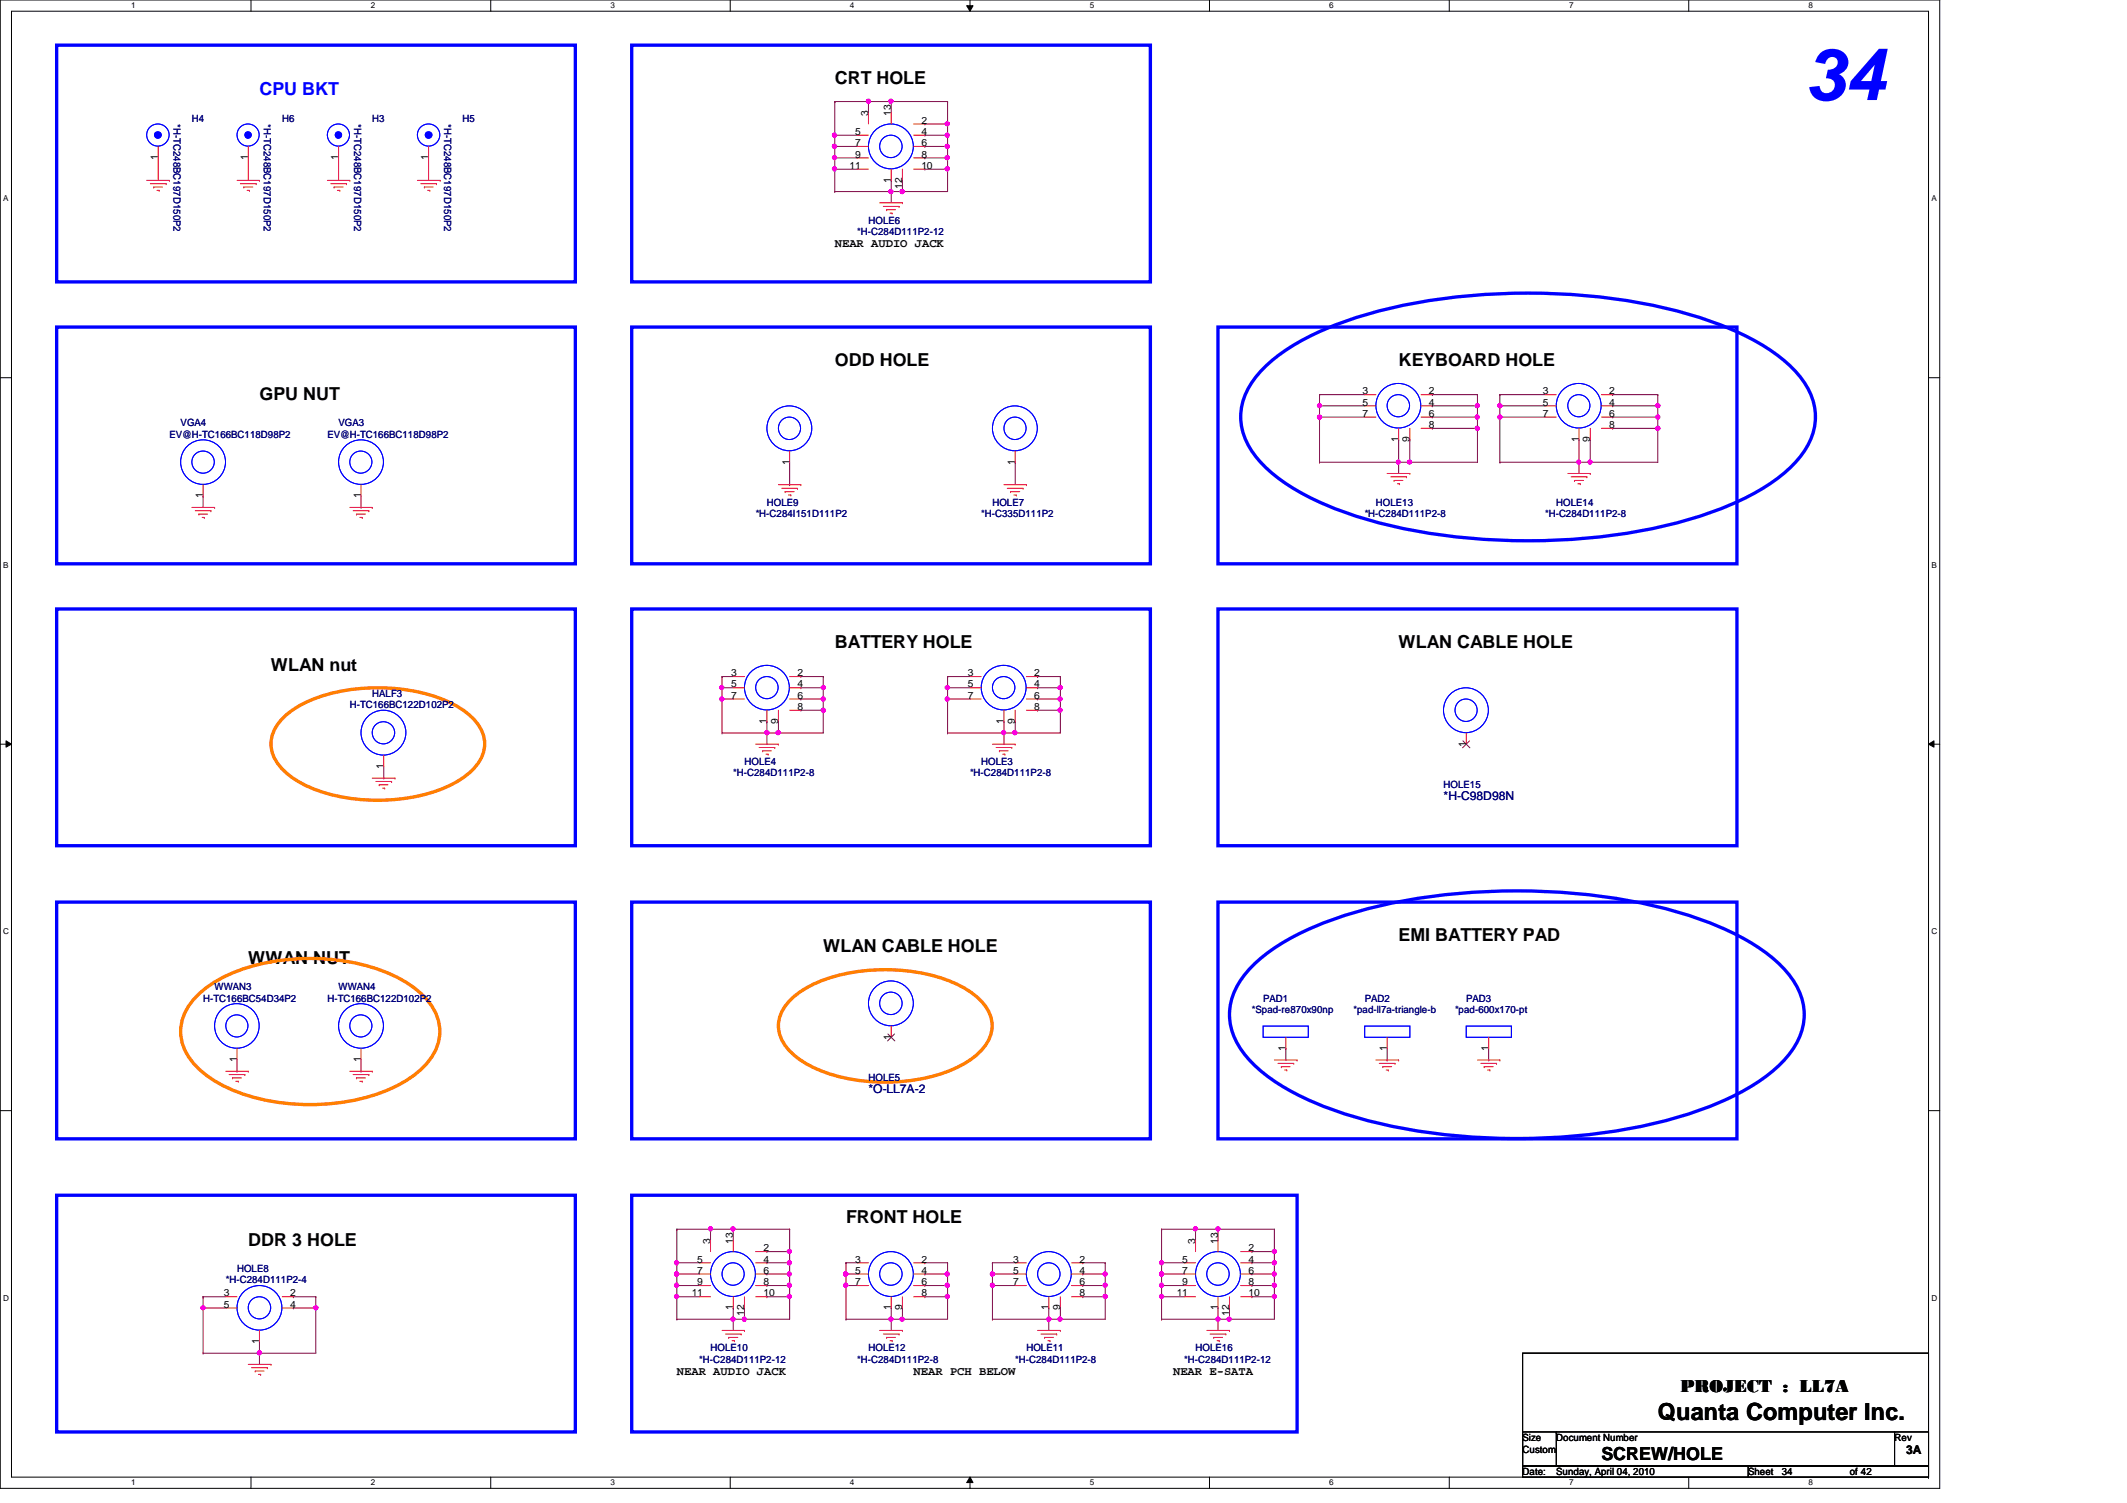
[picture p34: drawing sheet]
<svg xmlns="http://www.w3.org/2000/svg" width="297mm" height="210mm" viewBox="0 0 297 210" stroke-linecap="round" stroke-linejoin="round" font-family="sans-serif">
<defs><g id="words">
<text font-size="10.1" fill="#00f" x="252" y="14">34</text>
<text font-size="3.3" x="231.5" y="198.4">Quanta Computer Inc.</text>
<g font-size="2.5">
<text x="116.6" y="11.8">CRT HOLE</text>
<text x="116.6" y="51.1">ODD HOLE</text>
<text x="195.3" y="51.1">KEYBOARD HOLE</text>
<text x="36.2" y="55.9">GPU NUT</text>
<text x="37.8" y="93.6">WLAN nut</text>
<text x="116.6" y="90.5">BATTERY HOLE</text>
<text x="195.3" y="90.5">WLAN CABLE HOLE</text>
<text x="195.3" y="131.4">EMI BATTERY PAD</text>
<text x="34.7" y="134.6">WWAN NUT</text>
<text x="115" y="133">WLAN CABLE HOLE</text>
<text x="34.7" y="174">DDR 3 HOLE</text>
<text x="118.1" y="170.8">FRONT HOLE</text>
<text x="234.7" y="194.4">PROJECT : LL7A</text>
<text x="223.6" y="203.9">SCREW/HOLE</text>
</g>
<text font-size="2.5" fill="#00f" x="36.2" y="13.3">CPU BKT</text>
<g font-size="1.7">
<text x="116.6" y="34.5">NEAR AUDIO JACK</text>
<text x="94.5" y="192">NEAR AUDIO JACK</text>
<text x="127.6" y="192">NEAR PCH BELOW</text>
<text x="163.8" y="192">NEAR E-SATA</text>
<text x="266.2" y="203.1">3A</text>
</g>
<g font-size="1.7" fill="#000080">
<text x="201.6" y="111.8">*H-C98D98N</text>
<text x="121.3" y="152.7">*O-LL7A-2</text>
</g>
<g font-size="1.4" fill="#000080">
<text x="24.2" y="17.3" transform="rotate(90 24.2 17.3)">*H-TC248BC197D150P2</text>
<text x="26.8" y="17.1">H4</text>
<text x="36.8" y="17.3" transform="rotate(90 36.8 17.3)">*H-TC248BC197D150P2</text>
<text x="39.4" y="17.1">H6</text>
<text x="49.4" y="17.3" transform="rotate(90 49.4 17.3)">*H-TC248BC197D150P2</text>
<text x="52" y="17.1">H3</text>
<text x="62" y="17.3" transform="rotate(90 62 17.3)">*H-TC248BC197D150P2</text>
<text x="64.6" y="17.1">H5</text>
<text x="119.7" y="32.8">*H-C284D111P2-12</text>
<text x="121.3" y="31.2">HOLE6</text>
<text x="25.2" y="59.6">VGA4</text>
<text x="47.3" y="59.6">VGA3</text>
<text x="23.7" y="61.1">EV@H-TC166BC118D98P2</text>
<text x="45.7" y="61.1">EV@H-TC166BC118D98P2</text>
<text x="107.1" y="70.6">HOLE9</text>
<text x="138.6" y="70.6">HOLE7</text>
<text x="192.1" y="70.6">HOLE13</text>
<text x="217.3" y="70.6">HOLE14</text>
<text x="105.5" y="72.2">*H-C284I151D111P2</text>
<text x="137" y="72.2">*H-C335D111P2</text>
<text x="190.6" y="72.2">*H-C284D111P2-8</text>
<text x="215.8" y="72.2">*H-C284D111P2-8</text>
<text x="48.8" y="98.9">H-TC166BC122D102P2</text>
<text x="52" y="97.4">HALF3</text>
<text x="104" y="106.8">HOLE4</text>
<text x="137" y="106.8">HOLE3</text>
<text x="102.4" y="108.4">*H-C284D111P2-8</text>
<text x="135.5" y="108.4">*H-C284D111P2-8</text>
<text x="201.6" y="110">HOLE15</text>
<text x="28.4" y="139.9">H-TC166BC54D34P2</text>
<text x="30" y="138.3">WWAN3</text>
<text x="45.7" y="139.9">H-TC166BC122D102P2</text>
<text x="47.3" y="138.3">WWAN4</text>
<text x="174.8" y="141.5">*Spad-re870x90np</text>
<text x="176.4" y="139.9">PAD1</text>
<text x="189" y="141.5">*pad-ll7a-triangle-b</text>
<text x="190.6" y="139.9">PAD2</text>
<text x="203.2" y="141.5">*pad-600x170-pt</text>
<text x="204.8" y="139.9">PAD3</text>
<text x="121.3" y="150.9">HOLE5</text>
<text x="31.5" y="179.2">*H-C284D111P2-4</text>
<text x="33.1" y="177.7">HOLE8</text>
<text x="97.7" y="190.3">*H-C284D111P2-12</text>
<text x="99.2" y="188.7">HOLE10</text>
<text x="119.7" y="190.3">*H-C284D111P2-8</text>
<text x="121.3" y="188.7">HOLE12</text>
<text x="141.8" y="190.3">*H-C284D111P2-8</text>
<text x="143.3" y="188.7">HOLE11</text>
<text x="165.4" y="190.3">*H-C284D111P2-12</text>
<text x="167" y="188.7">HOLE16</text>
</g>
<g font-size="1.4">
<text x="121.2" y="16.2" transform="rotate(-90 121.2 16.2)">3</text>
<text x="124.4" y="16.2" transform="rotate(-90 124.4 16.2)">13</text>
<text x="128.7" y="17.3">2</text>
<text x="22.1" y="22.4" transform="rotate(-90 22.1 22.4)">1</text>
<text x="34.6" y="22.4" transform="rotate(-90 34.6 22.4)">1</text>
<text x="47.2" y="22.4" transform="rotate(-90 47.2 22.4)">1</text>
<text x="59.8" y="22.4" transform="rotate(-90 59.8 22.4)">1</text>
<text x="118.7" y="23.6">11</text>
<text x="119.4" y="18.8">5</text>
<text x="119.4" y="20.4">7</text>
<text x="119.4" y="22">9</text>
<text x="128.7" y="18.8">4</text>
<text x="128.7" y="20.4">6</text>
<text x="128.7" y="22">8</text>
<text x="128.7" y="23.6">10</text>
<text x="124.4" y="25.5" transform="rotate(-90 124.4 25.5)">1</text>
<text x="126" y="26.3" transform="rotate(-90 126 26.3)">12</text>
<text x="190.3" y="55.1">3</text>
<text x="190.3" y="56.6">5</text>
<text x="190.3" y="58.2">7</text>
<text x="199.6" y="55.1">2</text>
<text x="199.6" y="56.6">4</text>
<text x="199.6" y="58.2">6</text>
<text x="199.6" y="59.8">8</text>
<text x="215.5" y="55.1">3</text>
<text x="215.5" y="56.6">5</text>
<text x="215.5" y="58.2">7</text>
<text x="224.7" y="55.1">2</text>
<text x="224.7" y="56.6">4</text>
<text x="224.7" y="58.2">6</text>
<text x="224.7" y="59.8">8</text>
<text x="110.2" y="64.9" transform="rotate(-90 110.2 64.9)">1</text>
<text x="141.7" y="64.9" transform="rotate(-90 141.7 64.9)">1</text>
<text x="195.3" y="61.7" transform="rotate(-90 195.3 61.7)">1</text>
<text x="196.8" y="61.7" transform="rotate(-90 196.8 61.7)">9</text>
<text x="220.5" y="61.7" transform="rotate(-90 220.5 61.7)">1</text>
<text x="222" y="61.7" transform="rotate(-90 222 61.7)">9</text>
<text x="28.3" y="69.6" transform="rotate(-90 28.3 69.6)">1</text>
<text x="50.4" y="69.6" transform="rotate(-90 50.4 69.6)">1</text>
<text x="102.1" y="94.4">3</text>
<text x="111.4" y="94.4">2</text>
<text x="135.2" y="94.4">3</text>
<text x="144.4" y="94.4">2</text>
<text x="102.1" y="96">5</text>
<text x="102.1" y="97.6">7</text>
<text x="107.1" y="101.1" transform="rotate(-90 107.1 101.1)">1</text>
<text x="108.7" y="101.1" transform="rotate(-90 108.7 101.1)">9</text>
<text x="111.4" y="96">4</text>
<text x="111.4" y="97.6">6</text>
<text x="111.4" y="99.1">8</text>
<text x="135.2" y="96">5</text>
<text x="135.2" y="97.6">7</text>
<text x="140.2" y="101.1" transform="rotate(-90 140.2 101.1)">1</text>
<text x="141.7" y="101.1" transform="rotate(-90 141.7 101.1)">9</text>
<text x="144.4" y="96">4</text>
<text x="144.4" y="97.6">6</text>
<text x="144.4" y="99.1">8</text>
<text x="53.5" y="107.4" transform="rotate(-90 53.5 107.4)">1</text>
<text x="204.7" y="104.3" transform="rotate(-90 204.7 104.3)">1</text>
<text x="33.1" y="148.3" transform="rotate(-90 33.1 148.3)">1</text>
<text x="50.4" y="148.3" transform="rotate(-90 50.4 148.3)">1</text>
<text x="124.4" y="145.2" transform="rotate(-90 124.4 145.2)">1</text>
<text x="179.5" y="146.8" transform="rotate(-90 179.5 146.8)">1</text>
<text x="193.7" y="146.8" transform="rotate(-90 193.7 146.8)">1</text>
<text x="207.9" y="146.8" transform="rotate(-90 207.9 146.8)">1</text>
<text x="99.2" y="173.7" transform="rotate(-90 99.2 173.7)">3</text>
<text x="102.4" y="173.7" transform="rotate(-90 102.4 173.7)">13</text>
<text x="166.9" y="173.7" transform="rotate(-90 166.9 173.7)">3</text>
<text x="170" y="173.7" transform="rotate(-90 170 173.7)">13</text>
<text x="97.4" y="176.3">5</text>
<text x="97.4" y="177.9">7</text>
<text x="97.4" y="179.5">9</text>
<text x="106.6" y="174.8">2</text>
<text x="106.6" y="176.3">4</text>
<text x="106.6" y="177.9">6</text>
<text x="106.6" y="179.5">8</text>
<text x="119.4" y="176.3">3</text>
<text x="119.4" y="177.9">5</text>
<text x="119.4" y="179.5">7</text>
<text x="128.7" y="176.3">2</text>
<text x="128.7" y="177.9">4</text>
<text x="128.7" y="179.5">6</text>
<text x="141.5" y="176.3">3</text>
<text x="141.5" y="177.9">5</text>
<text x="141.5" y="179.5">7</text>
<text x="150.7" y="176.3">2</text>
<text x="150.7" y="177.9">4</text>
<text x="150.7" y="179.5">6</text>
<text x="165.1" y="176.3">5</text>
<text x="165.1" y="177.9">7</text>
<text x="165.1" y="179.5">9</text>
<text x="174.4" y="174.8">2</text>
<text x="174.4" y="176.3">4</text>
<text x="174.4" y="177.9">6</text>
<text x="174.4" y="179.5">8</text>
<text x="31.2" y="181.1">3</text>
<text x="31.2" y="182.6">5</text>
<text x="40.5" y="181.1">2</text>
<text x="40.5" y="182.6">4</text>
<text x="96.6" y="181.1">11</text>
<text x="102.4" y="183" transform="rotate(-90 102.4 183)">1</text>
<text x="103.9" y="183.8" transform="rotate(-90 103.9 183.8)">12</text>
<text x="106.6" y="181.1">10</text>
<text x="124.4" y="183" transform="rotate(-90 124.4 183)">1</text>
<text x="126" y="183" transform="rotate(-90 126 183)">9</text>
<text x="128.7" y="181.1">8</text>
<text x="146.4" y="183" transform="rotate(-90 146.4 183)">1</text>
<text x="148" y="183" transform="rotate(-90 148 183)">9</text>
<text x="150.7" y="181.1">8</text>
<text x="164.3" y="181.1">11</text>
<text x="170" y="183" transform="rotate(-90 170 183)">1</text>
<text x="171.7" y="183.8" transform="rotate(-90 171.7 183.8)">12</text>
<text x="174.4" y="181.1">10</text>
<text x="36.2" y="187.7" transform="rotate(-90 36.2 187.7)">1</text>
<text x="212.6" y="201.3">Size</text>
<text x="212.6" y="202.9">Custom</text>
<text x="217.3" y="201.3">Document Number</text>
<text x="264.6" y="201.3">Rev</text>
<text x="212.6" y="206">Date:</text>
<text x="217.3" y="206">Sunday, April 04, 2010</text>
<text x="244.1" y="206">Sheet</text>
<text x="248.8" y="206">34</text>
<text x="258.3" y="206">of 42</text>
</g>
<g font-size="1.1">
<text x="18.3" y="1.1">1</text>
<text x="51.8" y="1.1">2</text>
<text x="85.3" y="1.1">3</text>
<text x="118.7" y="1.1">4</text>
<text x="152.2" y="1.1">5</text>
<text x="185.6" y="1.1">6</text>
<text x="219.1" y="1.1">7</text>
<text x="252.6" y="1.1">8</text>
<text x=".5" y="28.1">A</text>
<text x="269.7" y="28.1">A</text>
<text x=".5" y="79.3">B</text>
<text x="269.7" y="79.3">B</text>
<text x=".5" y="130.5">C</text>
<text x="269.7" y="130.5">C</text>
<text x=".5" y="181.7">D</text>
<text x="269.7" y="181.7">D</text>
<text x="18.3" y="207.4">1</text>
<text x="51.8" y="207.4">2</text>
<text x="85.3" y="207.4">3</text>
<text x="118.7" y="207.4">4</text>
<text x="152.2" y="207.4">5</text>
<text x="185.6" y="207.4">6</text>
<text x="219.1" y="207.4">7</text>
<text x="252.6" y="207.4">8</text>
</g>
</g></defs>
<path d="M0 0h270.9v207.9h-270.9zM1.6 1.6h267.7v204.7h-267.7z" fill="none" stroke="#000" stroke-width=".14"/>
<g fill="#fff">
<path d="M18.3 .2h.6v1.2h-.6z"/>
<path d="M18.3 206.5h.6v1.1h-.6z"/>
</g>
<path d="M35 0v1.6M35 206.3v1.6" fill="none" stroke="#000" stroke-width=".14"/>
<g fill="#fff">
<path d="M51.8 .2h.6v1.2h-.6z"/>
<path d="M51.8 206.5h.6v1.1h-.6z"/>
</g>
<path d="M68.5 0v1.6M68.5 206.3v1.6" fill="none" stroke="#000" stroke-width=".14"/>
<g fill="#fff">
<path d="M85.3 .2h.5v1.2h-.5z"/>
<path d="M85.3 206.5h.5v1.1h-.5z"/>
</g>
<path d="M102 0v1.6M102 206.3v1.6" fill="none" stroke="#000" stroke-width=".14"/>
<g fill="#fff">
<path d="M118.7 .2h.6v1.2h-.6z"/>
<path d="M118.7 206.5h.6v1.1h-.6z"/>
</g>
<path d="M135 .8h.9l-.4 .8zM135.5 0v1.6M135.5 206.3l.4 .8h-.9zM135.5 206.3v1.6" fill="none" stroke="#000" stroke-width=".14"/>
<path d="M135 .8h.9l-.4 .8zM135.5 206.3l.4 .8h-.9z" fill="#000"/>
<g fill="#fff">
<path d="M152.2 .2h.6v1.2h-.6z"/>
<path d="M152.2 206.5h.6v1.1h-.6z"/>
</g>
<path d="M168.9 0v1.6M168.9 206.3v1.6" fill="none" stroke="#000" stroke-width=".14"/>
<g fill="#fff">
<path d="M185.6 .2h.6v1.2h-.6z"/>
<path d="M185.6 206.5h.6v1.1h-.6z"/>
</g>
<path d="M202.4 0v1.6M202.4 206.3v1.6" fill="none" stroke="#000" stroke-width=".14"/>
<g fill="#fff">
<path d="M219.1 .2h.6v1.2h-.6z"/>
<path d="M219.1 206.5h.6v1.1h-.6z"/>
</g>
<path d="M235.8 0v1.6M235.8 206.3v1.6" fill="none" stroke="#000" stroke-width=".14"/>
<g fill="#fff">
<path d="M252.6 .2h.5v1.2h-.5z"/>
<path d="M252.6 206.5h.5v1.1h-.5z"/>
<path d="M.5 27.1h.7v1.2h-.7z"/>
<path d="M269.7 27.1h.8v1.2h-.8z"/>
<path d="M.5 78.3h.7v1.2h-.7z"/>
<path d="M269.7 78.3h.8v1.2h-.8z"/>
</g>
<path d="M0 52.7h1.6M269.3 52.7h1.6" fill="none" stroke="#000" stroke-width=".14"/>
<g fill="#fff">
<path d="M.5 129.5h.7v1.2h-.7z"/>
<path d="M269.7 129.5h.8v1.2h-.8z"/>
</g>
<path d="M0 103.9h1.6M.8 103.5l.8 .4-.8 .5zM269.3 103.9l.8-.4v.9zM269.3 103.9h1.6" fill="none" stroke="#000" stroke-width=".14"/>
<path d="M.8 103.5l.8 .4-.8 .5zM269.3 103.9l.8-.4v.9z" fill="#000"/>
<g fill="#fff">
<path d="M.5 180.7h.7v1.2h-.7z"/>
<path d="M269.7 180.7h.8v1.2h-.8z"/>
</g>
<path d="M0 155.1h1.6M269.3 155.1h1.6" fill="none" stroke="#000" stroke-width=".14"/>
<path d="M28.4 69.3h.1M28.4 69.3v1.6M50.4 70.9h.1M50.4 69.3v1.6M53.6 108.7h.1M53.6 107.1v1.6M33.1 149.6h.1M33.1 148v1.6M50.4 149.6h.1M50.4 148v1.6M124.5 184.2h.1M124.5 184.2v1.6" fill="none" stroke="#800040" stroke-width=".14"/>
<circle cx="124.4" cy="184.2" r=".3" fill="#f0f"/>
<circle cx="124.4" cy="184.2" r=".3" fill="none" stroke="#f0f" stroke-width=".14"/>
<path d="M102.4 184.2h.1M102.4 184.2v1.6" fill="none" stroke="#800040" stroke-width=".14"/>
<circle cx="102.4" cy="184.2" r=".3" fill="#f0f"/>
<circle cx="102.4" cy="184.2" r=".3" fill="none" stroke="#f0f" stroke-width=".14"/>
<path d="M36.2 189h.1M36.2 189v1.5" fill="none" stroke="#800040" stroke-width=".14"/>
<circle cx="36.2" cy="188.9" r=".3" fill="#f0f"/>
<circle cx="36.2" cy="188.9" r=".3" fill="none" stroke="#f0f" stroke-width=".14"/>
<path d="M28.4 181.1h.1M28.4 182.7h.1M28.4 181.1h3.1M28.4 182.7v6.3M36.2 189h.1M44.1 182.7h.1M44.1 182.7v6.3h-7.9" fill="none" stroke="#800040" stroke-width=".14"/>
<circle cx="28.4" cy="182.6" r=".29" fill="#f0f"/>
<circle cx="28.4" cy="182.6" r=".29" fill="none" stroke="#f0f" stroke-width=".14"/>
<path d="M28.4 189h.1M28.4 182.7h.1M28.4 182.7h3.1M36.2 187.4h.1M36.2 187.4v1.6h-7.8M41 181.1h.1M41 182.7h.1M41 182.7h3.1M41 181.1h3.1" fill="none" stroke="#800040" stroke-width=".14"/>
<circle cx="44.1" cy="182.6" r=".29" fill="#f0f"/>
<circle cx="44.1" cy="182.6" r=".29" fill="none" stroke="#f0f" stroke-width=".14"/>
<path d="M107.1 174.8h.1M107.1 174.8h3.2M44.1 181.1h.1M44.1 181.1v1.6M102.4 182.7h.1M102.4 182.7v1.5M104 184.2h.1M104 182.7h.1M104 184.2h6.3M104 182.7v1.5" fill="none" stroke="#800040" stroke-width=".14"/>
<circle cx="103.9" cy="184.2" r=".29" fill="#f0f"/>
<circle cx="103.9" cy="184.2" r=".29" fill="none" stroke="#f0f" stroke-width=".14"/>
<path d="M107.1 181.1h.1M107.1 181.1h3.2M110.3 181.1h.1M110.3 181.1v3.1" fill="none" stroke="#800040" stroke-width=".14"/>
<circle cx="110.2" cy="181.1" r=".3" fill="#f0f"/>
<circle cx="110.2" cy="181.1" r=".3" fill="none" stroke="#f0f" stroke-width=".14"/>
<path d="M107.1 179.5h.1M107.1 177.9h.1M107.1 177.9h3.2M110.3 177.9h.1M110.3 177.9v1.6h-3.2" fill="none" stroke="#800040" stroke-width=".14"/>
<circle cx="110.2" cy="177.9" r=".3" fill="#f0f"/>
<circle cx="110.2" cy="177.9" r=".3" fill="none" stroke="#f0f" stroke-width=".14"/>
<path d="M107.1 176.4h.1M107.1 176.4h3.2M110.3 176.4h.1M110.3 176.4v1.5" fill="none" stroke="#800040" stroke-width=".14"/>
<circle cx="110.2" cy="176.4" r=".3" fill="#f0f"/>
<circle cx="110.2" cy="176.4" r=".3" fill="none" stroke="#f0f" stroke-width=".14"/>
<path d="M99.2 171.7h.1M99.2 171.7h11.1M102.4 171.7h.1M102.4 171.7v1.5" fill="none" stroke="#800040" stroke-width=".14"/>
<circle cx="102.4" cy="171.6" r=".3" fill="#f0f"/>
<circle cx="102.4" cy="171.6" r=".3" fill="none" stroke="#f0f" stroke-width=".14"/>
<circle cx="99.2" cy="171.6" r=".3" fill="#f0f"/>
<circle cx="99.2" cy="171.6" r=".3" fill="none" stroke="#f0f" stroke-width=".14"/>
<path d="M94.5 171.7h.1M94.5 171.7v4.7M94.5 184.2h.1M94.5 181.1h.1M94.5 184.2h7.9M94.5 181.1h3.2" fill="none" stroke="#800040" stroke-width=".14"/>
<circle cx="94.5" cy="181.1" r=".3" fill="#f0f"/>
<circle cx="94.5" cy="181.1" r=".3" fill="none" stroke="#f0f" stroke-width=".14"/>
<path d="M94.5 179.5h.1M94.5 177.9h.1M94.5 179.5h3.2M94.5 177.9h3.2M94.5 181.1h.1M94.5 181.1v3.1" fill="none" stroke="#800040" stroke-width=".14"/>
<circle cx="94.5" cy="177.9" r=".3" fill="#f0f"/>
<circle cx="94.5" cy="177.9" r=".3" fill="none" stroke="#f0f" stroke-width=".14"/>
<path d="M94.5 177.9h.1M94.5 177.9v1.6" fill="none" stroke="#800040" stroke-width=".14"/>
<circle cx="94.5" cy="177.9" r=".3" fill="#f0f"/>
<circle cx="94.5" cy="177.9" r=".3" fill="none" stroke="#f0f" stroke-width=".14"/>
<path d="M94.5 176.4h.1M94.5 176.4h3.2" fill="none" stroke="#800040" stroke-width=".14"/>
<circle cx="94.5" cy="176.4" r=".3" fill="#f0f"/>
<circle cx="94.5" cy="176.4" r=".3" fill="none" stroke="#f0f" stroke-width=".14"/>
<g fill="none" stroke="#800040" stroke-width=".14">
<path d="M94.5 176.4h.1M94.5 171.7h.1M94.5 176.4v1.5M94.5 171.7h4.7M99.2 171.7h.1M99.2 171.7v1.5M118.1 176.4h.1M118.1 176.4h1.6M118.1 176.4v1.5M118.1 184.2h.1M124.5 182.7h.1M124.5 182.7v1.5h-6.4"/>
<path d="M126 184.2h.1M126 184.2h6.3"/>
</g>
<circle cx="126" cy="184.2" r=".3" fill="#f0f"/>
<circle cx="126" cy="184.2" r=".3" fill="none" stroke="#f0f" stroke-width=".14"/>
<path d="M132.3 181.1h.1M132.3 181.1v3.1" fill="none" stroke="#800040" stroke-width=".14"/>
<circle cx="132.3" cy="181.1" r=".3" fill="#f0f"/>
<circle cx="132.3" cy="181.1" r=".3" fill="none" stroke="#f0f" stroke-width=".14"/>
<path d="M129.2 176.4h.1M129.2 177.9h.1M129.2 179.5h.1M129.2 176.4h3.1M129.2 177.9h3.1M132.3 176.4h.1M132.3 177.9h.1M132.3 176.4v3.1h-3.1" fill="none" stroke="#800040" stroke-width=".14"/>
<circle cx="132.3" cy="177.9" r=".3" fill="#f0f"/>
<circle cx="132.3" cy="177.9" r=".3" fill="none" stroke="#f0f" stroke-width=".14"/>
<path d="M132.3 179.5h.1M132.3 179.5v1.6h-3.1M129.2 181.1h.1" fill="none" stroke="#800040" stroke-width=".14"/>
<circle cx="132.3" cy="179.5" r=".3" fill="#f0f"/>
<circle cx="132.3" cy="179.5" r=".3" fill="none" stroke="#f0f" stroke-width=".14"/>
<path d="M118.1 179.5h.1M118.1 177.9h.1M118.1 179.5h1.6M118.1 177.9v1.6M126 182.7h.1M126 182.7v1.5" fill="none" stroke="#800040" stroke-width=".14"/>
<circle cx="118.1" cy="179.5" r=".3" fill="#f0f"/>
<circle cx="118.1" cy="179.5" r=".3" fill="none" stroke="#f0f" stroke-width=".14"/>
<circle cx="118.1" cy="177.9" r=".3" fill="#f0f"/>
<circle cx="118.1" cy="177.9" r=".3" fill="none" stroke="#f0f" stroke-width=".14"/>
<path d="M118.1 177.9h.1M118.1 177.9h1.6" fill="none" stroke="#800040" stroke-width=".14"/>
<circle cx="118.1" cy="177.9" r=".3" fill="#f0f"/>
<circle cx="118.1" cy="177.9" r=".3" fill="none" stroke="#f0f" stroke-width=".14"/>
<path d="M138.6 176.4h.1M138.6 176.4h3.2M138.6 176.4v1.5" fill="none" stroke="#800040" stroke-width=".14"/>
<circle cx="138.6" cy="177.9" r=".3" fill="#f0f"/>
<circle cx="138.6" cy="177.9" r=".3" fill="none" stroke="#f0f" stroke-width=".14"/>
<path d="M146.5 184.2h.1M146.5 184.2h1.6M146.5 184.2v1.6" fill="none" stroke="#800040" stroke-width=".14"/>
<circle cx="146.5" cy="184.2" r=".3" fill="#f0f"/>
<circle cx="146.5" cy="184.2" r=".3" fill="none" stroke="#f0f" stroke-width=".14"/>
<path d="M148.1 182.7h.1M148.1 182.7v1.5" fill="none" stroke="#800040" stroke-width=".14"/>
<circle cx="148" cy="184.2" r=".3" fill="#f0f"/>
<circle cx="148" cy="184.2" r=".3" fill="none" stroke="#f0f" stroke-width=".14"/>
<path d="M148.1 184.2h.1M154.3 181.1h.1M154.3 181.1v3.1h-6.2" fill="none" stroke="#800040" stroke-width=".14"/>
<circle cx="154.3" cy="181.1" r=".3" fill="#f0f"/>
<circle cx="154.3" cy="181.1" r=".3" fill="none" stroke="#f0f" stroke-width=".14"/>
<path d="M151.2 176.4h.1M151.2 177.9h.1M151.2 179.5h.1M151.2 176.4h3.1M151.2 177.9h3.1M154.3 176.4h.1M154.3 177.9h.1M154.3 176.4v3.1h-3.1" fill="none" stroke="#800040" stroke-width=".14"/>
<circle cx="154.3" cy="177.9" r=".3" fill="#f0f"/>
<circle cx="154.3" cy="177.9" r=".3" fill="none" stroke="#f0f" stroke-width=".14"/>
<path d="M154.3 179.5h.1M154.3 179.5v1.6h-3.1M151.2 181.1h.1" fill="none" stroke="#800040" stroke-width=".14"/>
<circle cx="154.3" cy="179.5" r=".3" fill="#f0f"/>
<circle cx="154.3" cy="179.5" r=".3" fill="none" stroke="#f0f" stroke-width=".14"/>
<path d="M138.6 179.5h.1M138.6 179.5h3.2" fill="none" stroke="#800040" stroke-width=".14"/>
<circle cx="138.6" cy="179.5" r=".3" fill="#f0f"/>
<circle cx="138.6" cy="179.5" r=".3" fill="none" stroke="#f0f" stroke-width=".14"/>
<path d="M94.5 179.5h.1M94.5 179.5v1.6M138.6 179.5h.1M138.6 177.9h.1M138.6 179.5v4.7M138.6 177.9h3.2" fill="none" stroke="#800040" stroke-width=".14"/>
<circle cx="94.5" cy="179.5" r=".3" fill="#f0f"/>
<circle cx="94.5" cy="179.5" r=".3" fill="none" stroke="#f0f" stroke-width=".14"/>
<path d="M110.3 179.5h.1M110.3 179.5v1.6M102.4 184.2h.1M102.4 184.2h1.6" fill="none" stroke="#800040" stroke-width=".14"/>
<circle cx="110.2" cy="179.5" r=".3" fill="#f0f"/>
<circle cx="110.2" cy="179.5" r=".3" fill="none" stroke="#f0f" stroke-width=".14"/>
<path d="M110.3 171.7h.1M110.3 174.8h.1M110.3 171.7v4.7" fill="none" stroke="#800040" stroke-width=".14"/>
<circle cx="110.2" cy="174.8" r=".29" fill="#f0f"/>
<circle cx="110.2" cy="174.8" r=".29" fill="none" stroke="#f0f" stroke-width=".14"/>
<path d="M116.6 23.6h.1M116.6 23.6h3.1M138.6 177.9h.1M138.6 177.9v1.6M124.5 184.2h.1M124.5 184.2h1.5M138.6 184.2h.1M146.5 182.7h.1M146.5 182.7v1.5h-7.9" fill="none" stroke="#800040" stroke-width=".14"/>
<circle cx="116.5" cy="23.6" r=".3" fill="#f0f"/>
<circle cx="116.5" cy="23.6" r=".3" fill="none" stroke="#f0f" stroke-width=".14"/>
<path d="M116.6 23.6h.1M116.6 23.6v3.2M140.2 102.4h.1M140.2 102.4h1.6M140.2 102.4v1.5" fill="none" stroke="#800040" stroke-width=".14"/>
<circle cx="140.2" cy="102.3" r=".3" fill="#f0f"/>
<circle cx="140.2" cy="102.3" r=".3" fill="none" stroke="#f0f" stroke-width=".14"/>
<path d="M124.5 14.2h.1M124.5 14.2v1.5M132.3 97.6h.1M132.3 97.6h3.2" fill="none" stroke="#800040" stroke-width=".14"/>
<circle cx="132.3" cy="97.6" r=".3" fill="#f0f"/>
<circle cx="132.3" cy="97.6" r=".3" fill="none" stroke="#f0f" stroke-width=".14"/>
<path d="M129.2 23.6h.1M129.2 23.6h3.1M132.3 23.6h.1M132.3 23.6v3.2M132.3 97.6h.1M132.3 97.6v4.8" fill="none" stroke="#800040" stroke-width=".14"/>
<circle cx="132.3" cy="23.6" r=".3" fill="#f0f"/>
<circle cx="132.3" cy="23.6" r=".3" fill="none" stroke="#f0f" stroke-width=".14"/>
<g fill="none" stroke="#800040" stroke-width=".14">
<path d="M124.5 14.2h.1M124.5 14.2h7.8M129.2 17.3h.1M129.2 17.3h3.1M116.6 22.1h.1M116.6 22.1h3.1M129.2 22.1h.1M129.2 22.1h3.1M132.3 96.1h.1M132.3 96.1h3.2M132.3 96.1v1.5M144.9 96.1h.1"/>
<path d="M144.9 97.6h.1M144.9 96.1h3.2M148.1 94.5h.1M148.1 96.1h.1M148.1 94.5v3.1h-3.2M132.3 102.4h.1M140.2 100.8h.1M140.2 100.8v1.6h-7.9"/>
</g>
<circle cx="148" cy="96" r=".29" fill="#f0f"/>
<circle cx="148" cy="96" r=".29" fill="none" stroke="#f0f" stroke-width=".14"/>
<path d="M116.6 20.4h.1M116.6 20.4h3.1" fill="none" stroke="#800040" stroke-width=".14"/>
<circle cx="116.5" cy="20.4" r=".3" fill="#f0f"/>
<circle cx="116.5" cy="20.4" r=".3" fill="none" stroke="#f0f" stroke-width=".14"/>
<path d="M116.6 20.4h.1M116.6 20.4v1.7" fill="none" stroke="#800040" stroke-width=".14"/>
<circle cx="116.5" cy="20.4" r=".3" fill="#f0f"/>
<circle cx="116.5" cy="20.4" r=".3" fill="none" stroke="#f0f" stroke-width=".14"/>
<path d="M141.8 100.8h.1M141.8 100.8v1.6" fill="none" stroke="#800040" stroke-width=".14"/>
<circle cx="141.7" cy="102.3" r=".3" fill="#f0f"/>
<circle cx="141.7" cy="102.3" r=".3" fill="none" stroke="#f0f" stroke-width=".14"/>
<path d="M121.3 14.2h.1M121.3 14.2h3.2" fill="none" stroke="#800040" stroke-width=".14"/>
<circle cx="124.4" cy="14.1" r=".3" fill="#f0f"/>
<circle cx="124.4" cy="14.1" r=".3" fill="none" stroke="#f0f" stroke-width=".14"/>
<circle cx="121.3" cy="14.1" r=".3" fill="#f0f"/>
<circle cx="121.3" cy="14.1" r=".3" fill="none" stroke="#f0f" stroke-width=".14"/>
<path d="M129.2 20.4h.1M129.2 20.4h3.1M132.3 20.4h.1M132.3 20.4v1.7M132.3 94.5h.1M132.3 94.5h3.2" fill="none" stroke="#800040" stroke-width=".14"/>
<circle cx="132.3" cy="20.4" r=".3" fill="#f0f"/>
<circle cx="132.3" cy="20.4" r=".3" fill="none" stroke="#f0f" stroke-width=".14"/>
<path d="M144.9 99.2h.1M148.1 97.6h.1M148.1 97.6v1.6h-3.2" fill="none" stroke="#800040" stroke-width=".14"/>
<circle cx="148" cy="97.6" r=".3" fill="#f0f"/>
<circle cx="148" cy="97.6" r=".3" fill="none" stroke="#f0f" stroke-width=".14"/>
<path d="M116.6 18.9h.1M116.6 18.9h3.1" fill="none" stroke="#800040" stroke-width=".14"/>
<circle cx="116.5" cy="18.9" r=".3" fill="#f0f"/>
<circle cx="116.5" cy="18.9" r=".3" fill="none" stroke="#f0f" stroke-width=".14"/>
<path d="M116.6 18.9h.1M116.6 18.9v1.5M124.5 25.2h.1M124.5 26.8h.1M124.5 25.2v3.1M126 26.8h.1M126 26.8h6.3M141.8 102.4h.1M141.8 102.4h6.3" fill="none" stroke="#800040" stroke-width=".14"/>
<circle cx="124.4" cy="26.7" r=".3" fill="#f0f"/>
<circle cx="124.4" cy="26.7" r=".3" fill="none" stroke="#f0f" stroke-width=".14"/>
<path d="M116.6 14.2h.1M116.6 14.2v4.7M116.6 26.8h.1M116.6 26.8h7.9M132.3 94.5h.1M132.3 94.5v1.6" fill="none" stroke="#800040" stroke-width=".14"/>
<circle cx="132.3" cy="96" r=".29" fill="#f0f"/>
<circle cx="132.3" cy="96" r=".29" fill="none" stroke="#f0f" stroke-width=".14"/>
<path d="M116.6 22.1h.1M116.6 22.1v1.5" fill="none" stroke="#800040" stroke-width=".14"/>
<circle cx="116.5" cy="22" r=".3" fill="#f0f"/>
<circle cx="116.5" cy="22" r=".3" fill="none" stroke="#f0f" stroke-width=".14"/>
<path d="M124.5 26.8h.1M124.5 26.8h1.5M132.3 22.1h.1M132.3 22.1v1.5" fill="none" stroke="#800040" stroke-width=".14"/>
<circle cx="132.3" cy="22" r=".3" fill="#f0f"/>
<circle cx="132.3" cy="22" r=".3" fill="none" stroke="#f0f" stroke-width=".14"/>
<path d="M132.3 14.2h.1M132.3 17.3h.1M132.3 14.2v4.7" fill="none" stroke="#800040" stroke-width=".14"/>
<circle cx="132.3" cy="17.3" r=".29" fill="#f0f"/>
<circle cx="132.3" cy="17.3" r=".29" fill="none" stroke="#f0f" stroke-width=".14"/>
<path d="M129.2 18.9h.1M129.2 18.9h3.1M132.3 18.9h.1M132.3 18.9v1.5" fill="none" stroke="#800040" stroke-width=".14"/>
<circle cx="132.3" cy="18.9" r=".3" fill="#f0f"/>
<circle cx="132.3" cy="18.9" r=".3" fill="none" stroke="#f0f" stroke-width=".14"/>
<path d="M116.6 14.2h.1M116.6 14.2h4.7M121.3 14.2h.1M121.3 14.2v1.5M126 25.2h.1M126 25.2v1.6" fill="none" stroke="#800040" stroke-width=".14"/>
<circle cx="126" cy="26.7" r=".3" fill="#f0f"/>
<circle cx="126" cy="26.7" r=".3" fill="none" stroke="#f0f" stroke-width=".14"/>
<path d="M148.1 99.2h.1M148.1 99.2v3.2" fill="none" stroke="#800040" stroke-width=".14"/>
<circle cx="148" cy="99.2" r=".3" fill="#f0f"/>
<circle cx="148" cy="99.2" r=".3" fill="none" stroke="#f0f" stroke-width=".14"/>
<path d="M115 99.2h.1M115 99.2v3.2M144.9 94.5h.1M144.9 94.5h3.2M118.1 179.5h.1M118.1 179.5v4.7M28.4 181.1h.1M28.4 181.1v1.6" fill="none" stroke="#800040" stroke-width=".14"/>
<circle cx="115" cy="99.2" r=".3" fill="#f0f"/>
<circle cx="115" cy="99.2" r=".3" fill="none" stroke="#f0f" stroke-width=".14"/>
<path d="M100.8 96.1h.1M100.8 96.1v1.5M111.8 94.5h.1M111.8 94.5h3.2M107.1 102.4h.1M107.1 102.4h1.6" fill="none" stroke="#800040" stroke-width=".14"/>
<circle cx="100.8" cy="96" r=".29" fill="#f0f"/>
<circle cx="100.8" cy="96" r=".29" fill="none" stroke="#f0f" stroke-width=".14"/>
<path d="M100.8 94.5h.1M100.8 97.6h.1M100.8 94.5h1.6M100.8 97.6h1.6M100.8 97.6v4.8" fill="none" stroke="#800040" stroke-width=".14"/>
<circle cx="100.8" cy="97.6" r=".3" fill="#f0f"/>
<circle cx="100.8" cy="97.6" r=".3" fill="none" stroke="#f0f" stroke-width=".14"/>
<path d="M100.8 94.5h.1M100.8 96.1h.1M100.8 96.1h1.6M100.8 94.5v1.6M111.8 96.1h.1M111.8 97.6h.1M111.8 96.1h3.2M115 94.5h.1M115 96.1h.1M115 94.5v3.1h-3.2" fill="none" stroke="#800040" stroke-width=".14"/>
<circle cx="115" cy="96" r=".29" fill="#f0f"/>
<circle cx="115" cy="96" r=".29" fill="none" stroke="#f0f" stroke-width=".14"/>
<path d="M111.8 99.2h.1M115 97.6h.1M115 97.6v1.6h-3.2M100.8 102.4h.1M107.1 100.8h.1M107.1 100.8v1.6h-6.3" fill="none" stroke="#800040" stroke-width=".14"/>
<circle cx="115" cy="97.6" r=".3" fill="#f0f"/>
<circle cx="115" cy="97.6" r=".3" fill="none" stroke="#f0f" stroke-width=".14"/>
<path d="M107.1 102.4h.1M107.1 102.4v1.5" fill="none" stroke="#800040" stroke-width=".14"/>
<circle cx="107.1" cy="102.3" r=".3" fill="#f0f"/>
<circle cx="107.1" cy="102.3" r=".3" fill="none" stroke="#f0f" stroke-width=".14"/>
<path d="M108.7 102.4h.1M108.7 102.4h6.3" fill="none" stroke="#800040" stroke-width=".14"/>
<circle cx="108.7" cy="102.3" r=".3" fill="#f0f"/>
<circle cx="108.7" cy="102.3" r=".3" fill="none" stroke="#f0f" stroke-width=".14"/>
<path d="M110.3 67.7h.1M110.3 64.6v3.1M141.8 64.6h.1M141.8 64.6v3.1M108.7 100.8h.1M108.7 100.8v1.6M162.2 181.1h.1M162.2 181.1h3.2" fill="none" stroke="#800040" stroke-width=".14"/>
<circle cx="162.2" cy="181.1" r=".3" fill="#f0f"/>
<circle cx="162.2" cy="181.1" r=".3" fill="none" stroke="#f0f" stroke-width=".14"/>
<path d="M170.1 171.7h.1M170.1 171.7v1.5M162.2 181.1h.1M162.2 181.1v3.1M174.8 181.1h.1M174.8 181.1h3.2M178 181.1h.1M178 181.1v3.1" fill="none" stroke="#800040" stroke-width=".14"/>
<circle cx="178" cy="181.1" r=".3" fill="#f0f"/>
<circle cx="178" cy="181.1" r=".3" fill="none" stroke="#f0f" stroke-width=".14"/>
<path d="M162.2 179.5h.1M162.2 177.9h.1M162.2 179.5h3.2M162.2 177.9h3.2M170.1 171.7h.1M170.1 171.7h7.9M174.8 174.8h.1M174.8 179.5h.1M174.8 179.5h3.2M174.8 174.8h3.2" fill="none" stroke="#800040" stroke-width=".14"/>
<circle cx="162.2" cy="177.9" r=".3" fill="#f0f"/>
<circle cx="162.2" cy="177.9" r=".3" fill="none" stroke="#f0f" stroke-width=".14"/>
<path d="M162.2 177.9h.1M162.2 177.9v1.6" fill="none" stroke="#800040" stroke-width=".14"/>
<circle cx="162.2" cy="177.9" r=".3" fill="#f0f"/>
<circle cx="162.2" cy="177.9" r=".3" fill="none" stroke="#f0f" stroke-width=".14"/>
<path d="M167 171.7h.1M167 171.7h3.1" fill="none" stroke="#800040" stroke-width=".14"/>
<circle cx="170.1" cy="171.6" r=".3" fill="#f0f"/>
<circle cx="170.1" cy="171.6" r=".3" fill="none" stroke="#f0f" stroke-width=".14"/>
<circle cx="166.9" cy="171.6" r=".29" fill="#f0f"/>
<circle cx="166.9" cy="171.6" r=".29" fill="none" stroke="#f0f" stroke-width=".14"/>
<path d="M174.8 177.9h.1M174.8 177.9h3.2M178 177.9h.1M178 177.9v1.6" fill="none" stroke="#800040" stroke-width=".14"/>
<circle cx="178" cy="177.9" r=".3" fill="#f0f"/>
<circle cx="178" cy="177.9" r=".3" fill="none" stroke="#f0f" stroke-width=".14"/>
<path d="M162.2 176.4h.1M162.2 176.4h3.2" fill="none" stroke="#800040" stroke-width=".14"/>
<circle cx="162.2" cy="176.4" r=".3" fill="#f0f"/>
<circle cx="162.2" cy="176.4" r=".3" fill="none" stroke="#f0f" stroke-width=".14"/>
<path d="M162.2 176.4h.1M162.2 176.4v1.5M170.1 182.7h.1M170.1 184.2h.1M170.1 182.7v3.1M171.7 184.2h.1M171.7 184.2h6.3" fill="none" stroke="#800040" stroke-width=".14"/>
<circle cx="170.1" cy="184.2" r=".3" fill="#f0f"/>
<circle cx="170.1" cy="184.2" r=".3" fill="none" stroke="#f0f" stroke-width=".14"/>
<path d="M162.2 171.7h.1M162.2 179.5h.1M162.2 171.7v4.7M162.2 179.5v1.6M162.2 184.2h.1M162.2 184.2h7.9" fill="none" stroke="#800040" stroke-width=".14"/>
<circle cx="162.2" cy="179.5" r=".3" fill="#f0f"/>
<circle cx="162.2" cy="179.5" r=".3" fill="none" stroke="#f0f" stroke-width=".14"/>
<path d="M178 179.5h.1M178 179.5v1.6M170.1 184.2h.1M170.1 184.2h1.6" fill="none" stroke="#800040" stroke-width=".14"/>
<circle cx="178" cy="179.5" r=".3" fill="#f0f"/>
<circle cx="178" cy="179.5" r=".3" fill="none" stroke="#f0f" stroke-width=".14"/>
<path d="M178 171.7h.1M178 174.8h.1M178 171.7v4.7" fill="none" stroke="#800040" stroke-width=".14"/>
<circle cx="178" cy="174.8" r=".29" fill="#f0f"/>
<circle cx="178" cy="174.8" r=".29" fill="none" stroke="#f0f" stroke-width=".14"/>
<path d="M174.8 176.4h.1M174.8 176.4h3.2M178 176.4h.1M178 176.4v1.5" fill="none" stroke="#800040" stroke-width=".14"/>
<circle cx="178" cy="176.4" r=".3" fill="#f0f"/>
<circle cx="178" cy="176.4" r=".3" fill="none" stroke="#f0f" stroke-width=".14"/>
<path d="M162.2 171.7h.1M162.2 171.7h4.8M167 171.7h.1M167 171.7v1.5M171.7 182.7h.1M171.7 182.7v1.5" fill="none" stroke="#800040" stroke-width=".14"/>
<circle cx="171.7" cy="184.2" r=".3" fill="#f0f"/>
<circle cx="171.7" cy="184.2" r=".3" fill="none" stroke="#f0f" stroke-width=".14"/>
<path d="M184.3 55.1h.1M184.3 55.1h6.3M184.3 55.1v1.6M206.3 59.8h.1M206.3 59.8v4.8M184.3 64.6h.1M184.3 64.6h11" fill="none" stroke="#800040" stroke-width=".14"/>
<circle cx="206.3" cy="59.8" r=".29" fill="#f0f"/>
<circle cx="206.3" cy="59.8" r=".29" fill="none" stroke="#f0f" stroke-width=".14"/>
<path d="M184.3 56.7h.1M184.3 56.7h6.3M200 55.1h.1M200 55.1h6.3" fill="none" stroke="#800040" stroke-width=".14"/>
<circle cx="184.3" cy="56.7" r=".29" fill="#f0f"/>
<circle cx="184.3" cy="56.7" r=".29" fill="none" stroke="#f0f" stroke-width=".14"/>
<path d="M184.3 56.7h.1M184.3 58.3h.1M184.3 56.7v1.6M184.3 58.3h6.3" fill="none" stroke="#800040" stroke-width=".14"/>
<circle cx="184.3" cy="58.2" r=".3" fill="#f0f"/>
<circle cx="184.3" cy="58.2" r=".3" fill="none" stroke="#f0f" stroke-width=".14"/>
<path d="M184.3 58.3h.1M184.3 58.3v6.3M200 56.7h.1M200 56.7h6.3" fill="none" stroke="#800040" stroke-width=".14"/>
<circle cx="206.3" cy="56.7" r=".29" fill="#f0f"/>
<circle cx="206.3" cy="56.7" r=".29" fill="none" stroke="#f0f" stroke-width=".14"/>
<path d="M206.3 56.7h.1M206.3 56.7v1.6" fill="none" stroke="#800040" stroke-width=".14"/>
<circle cx="206.3" cy="58.2" r=".29" fill="#f0f"/>
<circle cx="206.3" cy="58.2" r=".29" fill="none" stroke="#f0f" stroke-width=".14"/>
<path d="M200 58.3h.1M200 58.3h6.3M196.9 61.4h.1M196.9 61.4v3.2" fill="none" stroke="#800040" stroke-width=".14"/>
<circle cx="196.9" cy="64.5" r=".29" fill="#f0f"/>
<circle cx="196.9" cy="64.5" r=".29" fill="none" stroke="#f0f" stroke-width=".14"/>
<path d="M200 59.8h.1M200 59.8h6.3M225.2 58.3h.1M225.2 58.3h6.3M195.3 61.4h.1M195.3 64.6h.1M195.3 61.4v4.7M196.9 64.6h.1M196.9 64.6h9.4M220.5 64.6h.1M220.5 64.6v1.5" fill="none" stroke="#800040" stroke-width=".14"/>
<circle cx="231.5" cy="58.2" r=".3" fill="#f0f"/>
<circle cx="231.5" cy="58.2" r=".3" fill="none" stroke="#f0f" stroke-width=".14"/>
<path d="M225.2 55.1h.1M225.2 55.1h6.3M231.5 56.7h.1M231.5 59.8h.1M231.5 56.7v1.6M231.5 59.8v4.8h-9.4M222.1 61.4h.1M222.1 64.6h.1M222.1 61.4v3.2" fill="none" stroke="#800040" stroke-width=".14"/>
<circle cx="222" cy="64.5" r=".29" fill="#f0f"/>
<circle cx="222" cy="64.5" r=".29" fill="none" stroke="#f0f" stroke-width=".14"/>
<path d="M209.5 56.7h.1M209.5 56.7h6.3" fill="none" stroke="#800040" stroke-width=".14"/>
<circle cx="209.5" cy="56.7" r=".29" fill="#f0f"/>
<circle cx="209.5" cy="56.7" r=".29" fill="none" stroke="#f0f" stroke-width=".14"/>
<path d="M209.5 56.7h.1M209.5 55.1h.1M209.5 58.3h.1M209.5 56.7v1.6M209.5 55.1h6.3M209.5 58.3h6.3M220.5 61.4h.1M220.5 61.4v3.2" fill="none" stroke="#800040" stroke-width=".14"/>
<circle cx="209.5" cy="58.2" r=".3" fill="#f0f"/>
<circle cx="209.5" cy="58.2" r=".3" fill="none" stroke="#f0f" stroke-width=".14"/>
<path d="M209.5 58.3h.1M209.5 55.1h.1M209.5 55.1v1.6M209.5 58.3v6.3M225.2 59.8h.1M225.2 59.8h6.3" fill="none" stroke="#800040" stroke-width=".14"/>
<circle cx="231.5" cy="59.8" r=".3" fill="#f0f"/>
<circle cx="231.5" cy="59.8" r=".3" fill="none" stroke="#f0f" stroke-width=".14"/>
<path d="M225.2 56.7h.1M225.2 56.7h6.3" fill="none" stroke="#800040" stroke-width=".14"/>
<circle cx="231.5" cy="56.7" r=".29" fill="#f0f"/>
<circle cx="231.5" cy="56.7" r=".29" fill="none" stroke="#f0f" stroke-width=".14"/>
<path d="M195.3 64.6h.1M195.3 64.6h1.6M209.5 64.6h.1M209.5 64.6h11" fill="none" stroke="#800040" stroke-width=".14"/>
<circle cx="195.3" cy="64.5" r=".29" fill="#f0f"/>
<circle cx="195.3" cy="64.5" r=".29" fill="none" stroke="#f0f" stroke-width=".14"/>
<path d="M220.5 64.6h.1M220.5 64.6h1.6" fill="none" stroke="#800040" stroke-width=".14"/>
<circle cx="220.5" cy="64.5" r=".29" fill="#f0f"/>
<circle cx="220.5" cy="64.5" r=".29" fill="none" stroke="#f0f" stroke-width=".14"/>
<g fill="none" stroke="#800040" stroke-width=".14">
<path d="M206.3 55.1h.1M206.3 58.3h.1M206.3 55.1v1.6M206.3 58.3v1.5M231.5 55.1h.1M231.5 58.3h.1M231.5 55.1v1.6M231.5 58.3v1.5M179.6 146.4h.1M179.6 146.4v1.6M193.7 148h.1M193.7 146.4v1.6"/>
<path d="M207.9 148h.1M207.9 146.4v1.6"/>
</g>
<g fill="none" stroke="#f00" stroke-width=".14">
<path d="M20.5 25.2h3.2M21 25.7h2.2M21.5 26.1h.1M21.5 26.1h1.2M21.9 26.6h.3M22.2 26.6h.1M23.2 25.7h.1M23.7 25.2h.1M33.1 25.2h3.1M33.6 25.7h2.2M34 26.1h.1M34 26.1h1.3"/>
<path d="M34.5 26.6h.3M34.8 26.6h.1M35.8 25.7h.1M36.2 25.2h.1M45.7 25.2h3.1M46.2 25.7h2.2M46.6 26.1h.1M46.6 26.1h1.3M47.1 26.6h.4M47.5 26.6h.1M48.4 25.7h.1M48.8 25.2h.1"/>
<path d="M58.3 25.2h3.2M58.8 25.7h2.2M59.3 26.1h.1M59.3 26.1h1.2M59.7 26.6h.3M60 26.6h.1M61 25.7h.1M61.5 25.2h.1M122.8 28.3h3.2M123.4 28.8h2.2M123.8 29.3h.1M123.8 29.3h1.2"/>
<path d="M124.3 29.8h.3M124.6 29.8h.1M125.6 28.8h.1M126 28.3h.1M26.8 70.9h3.2M27.3 71.3h2.2M27.8 71.8h.1M27.8 71.8h1.2M28.2 72.3h.3M28.5 72.3h.1M29.5 71.3h.1M30 70.9h.1"/>
<path d="M48.8 70.9h3.2M49.3 71.3h2.2M49.8 71.8h.1M49.8 71.8h1.3M50.2 72.3h.4M50.6 72.3h.1M51.5 71.3h.1M52 70.9h.1M108.7 67.7h3.1M109.2 68.2h2.2M109.6 68.7h.1M109.6 68.7h1.3"/>
<path d="M110.1 69.1h.3M110.4 69.1h.1M111.4 68.2h.1M111.8 67.7h.1M140.2 67.7h3.1M140.7 68.2h2.2M141.1 68.7h.1M141.1 68.7h1.3M141.6 69.1h.3M141.9 69.1h.1M142.9 68.2h.1M143.3 67.7h.1"/>
<path d="M193.7 66.1h3.2M194.2 66.6h2.2M194.7 67.1h.1M194.7 67.1h1.2M195.2 67.6h.2M195.4 67.6h.1M196.4 66.6h.1M196.9 66.1h.1M218.9 66.1h3.2M219.4 66.6h2.2M219.9 67.1h.1M219.9 67.1h1.2"/>
<path d="M220.3 67.6h.4M220.7 67.6h.1M221.6 66.6h.1M222.1 66.1h.1M102.4 94.5h1.6M102.4 96.1h1.6M102.4 97.6h1.6M107.1 99.2v1.6M108.7 99.2v1.6M110.3 94.5h1.5M110.3 96.1h1.5M110.3 97.6h1.5"/>
<path d="M110.3 99.2h1.5M52 108.7h3.2M52.5 109.1h2.2M53 109.6h.1M53 109.6h1.2M53.4 110.1h.3M53.7 110.1h.1M54.7 109.1h.1M55.2 108.7h.1M105.5 103.9h3.2M106 104.4h2.2M106.5 104.9h.1"/>
<path d="M106.5 104.9h1.2M107 105.3h.3M107.3 105.3h.1M108.2 104.4h.1M108.7 103.9h.1M138.6 103.9h3.2M139.1 104.4h2.2M139.6 104.9h.1M139.6 104.9h1.2M140 105.3h.3M140.3 105.3h.1M141.3 104.4h.1"/>
<path d="M141.8 103.9h.1M31.5 149.6h3.2M32 150.1h2.2M32.5 150.5h.1M32.5 150.5h1.2M32.9 151h.4M33.3 151h.1M34.2 150.1h.1M34.7 149.6h.1M48.8 149.6h3.2M49.3 150.1h2.2M49.8 150.5h.1"/>
<path d="M49.8 150.5h1.3M50.2 151h.4M50.6 151h.1M51.5 150.1h.1M52 149.6h.1M178 148h3.1M178.5 148.5h2.2M178.9 149h.1M178.9 149h1.3M179.4 149.4h.3M179.7 149.4h.1M180.7 148.5h.1"/>
<path d="M181.1 148h.1M192.1 148h3.2M192.6 148.5h2.2M193.1 149h.1M193.1 149h1.2M193.6 149.4h.3M193.9 149.4h.1M194.8 148.5h.1M195.3 148h.1M206.3 148h3.2M206.8 148.5h2.2M207.3 149h.1"/>
<path d="M207.3 149h1.2M207.7 149.4h.4M208.1 149.4h.1M209 148.5h.1M209.5 148h.1M119.7 176.4h1.6M119.7 177.9h1.6M119.7 179.5h1.6M127.6 176.4h1.6M127.6 177.9h1.6M127.6 179.5h1.6M34.7 190.5h3.1"/>
<path d="M35.1 191h2.2M35.6 191.5h.1M35.6 191.5h1.3M36.1 191.9h.3M36.4 191.9h.1M37.3 191h.1M37.8 190.5h.1M100.8 185.8h3.2M101.3 186.3h2.2M101.8 186.8h.1M101.8 186.8h1.2M102.2 187.2h.4"/>
<path d="M102.6 187.2h.1M103.5 186.3h.1M104 185.8h.1M122.8 185.8h3.2M123.4 186.3h2.2M123.8 186.8h.1M123.8 186.8h1.2M124.3 187.2h.3M124.5 181.1v1.6M124.6 187.2h.1M125.6 186.3h.1M126 185.8h.1"/>
<path d="M126 181.1v1.6M127.6 181.1h1.6M144.9 185.8h3.2M145.4 186.3h2.2M145.9 186.8h.1M145.9 186.8h1.2M146.3 187.2h.3M146.6 187.2h.1M147.6 186.3h.1M148.1 185.8h.1M168.5 185.8h3.2M169 186.3h2.2"/>
<path d="M169.5 186.8h.1M169.5 186.8h1.2M170 187.2h.3M170.3 187.2h.1M171.2 186.3h.1M171.7 185.8h.1"/>
</g>
<path d="M212.6 189h56.7v15.7h-56.7zM212.6 200h56.7v4.7h-56.7zM217.3 200h.1M217.3 200v4.7M264.6 200h.1M264.6 200v4.7M212.6 204.7h56.7v1.6h-56.7zM244.1 204.7h.1M244.1 204.7v1.6M269.3 206.3h.1M269.3 204.7v1.6" fill="none" stroke="#000" stroke-width=".14"/>
<g fill="none" stroke="#00f" stroke-width=".47">
<path d="M7.9 6.3h72.4v33.1h-72.4zM88.2 6.3h72.5v33.1h-72.5zM7.9 45.7h72.4v33h-72.4zM88.2 45.7h72.5v33h-72.5zM170.1 45.7h72.5v33h-72.5zM177 50.9a32.4 32.4 0 0 1 12.2-6.5 85.3 85.3 0 0 1 35.8-2.7 60.6 60.6 0 0 1 18.7 5.2 21.3 21.3 0 0 1 8.1 6.3 8.2 8.2 0 0 1 0 10 21.4 21.4 0 0 1-8.1 6.4 62.3 62.3 0 0 1-21.5 5.5 84.5 84.5 0 0 1-33-3.1 34.3 34.3 0 0 1-12.2-6.5 10.1 10.1 0 0 1-3.7-7.3 10.1 10.1 0 0 1 3.7-7.3zM7.9 85h72.4v33.1h-72.4zM88.2 85h72.5v33.1h-72.5zM170.1 85h72.5v33.1h-72.5zM7.9 126h72.4v33h-72.4zM88.2 126h72.5v33h-72.5zM170.1 126h72.5v33h-72.5z"/>
<path d="M175.4 134.4a32.4 32.4 0 0 1 12.3-6.5 85.3 85.3 0 0 1 35.7-2.8 60.6 60.6 0 0 1 18.7 5.2 21.3 21.3 0 0 1 8.2 6.4 8.2 8.2 0 0 1 0 10 21.4 21.4 0 0 1-8.2 6.4 62.3 62.3 0 0 1-21.5 5.5 84.5 84.5 0 0 1-32.9-3.1 34.3 34.3 0 0 1-12.3-6.5 10.1 10.1 0 0 1-3.7-7.3 10.1 10.1 0 0 1 3.7-7.3zM7.9 166.9h72.4v33.1h-72.4zM88.2 166.9h92.9v33.1h-92.9z"/>
</g>
<path d="M39.4 100.4a15 15 0 0 1 8.3-3.9 25.4 25.4 0 0 1 15.6 1.9 7.6 7.6 0 0 1 4.3 4.6 5.2 5.2 0 0 1-2.2 5.1 19.4 19.4 0 0 1-10.9 3.6 23.9 23.9 0 0 1-12.3-2.3 7.6 7.6 0 0 1-4.3-4.6 4.7 4.7 0 0 1 1.5-4.4zM27.7 138.9a20.8 20.8 0 0 1 11.7-4.8 29.2 29.2 0 0 1 16 2.4 11 11 0 0 1 5.6 5.4 6.3 6.3 0 0 1-1.2 6.4 15.8 15.8 0 0 1-7.4 4.6 29.6 29.6 0 0 1-21.2-1.3 11 11 0 0 1-5.6-5.4 6.6 6.6 0 0 1 2.1-7.3zM110.2 139.8a15 15 0 0 1 8.4-3.9 25.4 25.4 0 0 1 15.6 1.8 7.6 7.6 0 0 1 4.3 4.6 5.2 5.2 0 0 1-2.3 5.2 19.4 19.4 0 0 1-10.8 3.6 23.9 23.9 0 0 1-12.3-2.3 7.6 7.6 0 0 1-4.3-4.6 4.7 4.7 0 0 1 1.4-4.4z" fill="none" stroke="#ff8000" stroke-width=".47"/>
<g fill="none" stroke="#00f" stroke-width=".14">
<circle cx="107.1" cy="96" r="3.1"/>
<circle cx="107.1" cy="96" r="1.56"/>
<circle cx="124.4" cy="177.9" r="1.57"/>
<circle cx="124.4" cy="177.9" r="3.1"/>
</g>
<circle cx="59.9" cy="18.9" r=".46" fill="#00f"/>
<g fill="none" stroke="#00f" stroke-width=".14">
<circle cx="59.9" cy="18.9" r=".46"/>
<circle cx="59.9" cy="18.9" r="1.56"/>
</g>
<circle cx="59.9" cy="18.9" r=".46" fill="#00f"/>
<g fill="none" stroke="#00f" stroke-width=".14">
<circle cx="59.9" cy="18.9" r=".46"/>
<circle cx="59.9" cy="18.9" r="1.56"/>
<circle cx="50.4" cy="64.5" r="1.55"/>
<circle cx="50.4" cy="64.5" r="3.1"/>
</g>
<path d="M59.9 20.4v4.8M50.4 67.7v1.6" fill="none" stroke="#f00" stroke-width=".14"/>
<circle cx="22.1" cy="18.9" r=".46" fill="#00f"/>
<g fill="none" stroke="#00f" stroke-width=".14">
<circle cx="22.1" cy="18.9" r=".46"/>
<circle cx="22.1" cy="18.9" r="1.56"/>
</g>
<circle cx="22.1" cy="18.9" r=".46" fill="#00f"/>
<g fill="none" stroke="#00f" stroke-width=".14">
<path d="M176.4 143.3h6.3v1.6h-6.3zM190.6 143.3h6.3v1.6h-6.3zM204.8 143.3h6.3v1.6h-6.3z"/>
<circle cx="22.1" cy="18.9" r=".46"/>
<circle cx="22.1" cy="18.9" r="1.56"/>
<circle cx="124.4" cy="20.4" r="1.57"/>
<circle cx="124.4" cy="20.4" r="3.1"/>
<circle cx="110.2" cy="59.8" r="3.1"/>
<circle cx="110.2" cy="59.8" r="1.56"/>
<circle cx="141.7" cy="59.8" r="3.1"/>
<circle cx="141.7" cy="59.8" r="1.56"/>
<circle cx="195.3" cy="56.7" r="3.1"/>
<circle cx="195.3" cy="56.7" r="1.56"/>
<circle cx="220.5" cy="56.7" r="3.1"/>
<circle cx="220.5" cy="56.7" r="1.55"/>
<circle cx="140.2" cy="96" r="3.1"/>
<circle cx="140.2" cy="96" r="1.56"/>
<circle cx="53.6" cy="102.3" r="3.1"/>
<circle cx="53.6" cy="102.3" r="1.56"/>
<circle cx="33.1" cy="143.3" r="3.1"/>
<circle cx="33.1" cy="143.3" r="1.55"/>
<circle cx="124.4" cy="140.1" r="1.57"/>
<circle cx="124.4" cy="140.1" r="3.1"/>
<circle cx="102.4" cy="177.9" r="3.1"/>
<circle cx="102.4" cy="177.9" r="1.56"/>
<circle cx="146.5" cy="177.9" r="1.57"/>
<circle cx="146.5" cy="177.9" r="3.1"/>
<circle cx="170.1" cy="177.9" r="1.57"/>
<circle cx="170.1" cy="177.9" r="3.1"/>
<circle cx="36.2" cy="182.6" r="3.1"/>
<circle cx="36.2" cy="182.6" r="1.56"/>
</g>
<g fill="none" stroke="#f00" stroke-width=".14">
<path d="M119.7 18.9h1.6M121.3 15.7v1.6M124.5 15.7v1.6M127.6 17.3h1.6M127.6 18.9h1.6M22.1 20.4v4.8M119.7 20.4h1.6M119.7 22.1h1.6M119.7 23.6h1.6M124.5 23.6v1.6M126 23.6v1.6M127.6 20.4h1.6"/>
<path d="M127.6 22.1h1.6M127.6 23.6h1.6M190.6 55.1h1.5M190.6 56.7h1.5M190.6 58.3h1.5M195.3 59.8v1.6M196.9 59.8v1.6M198.5 55.1h1.5M198.5 56.7h1.5M198.5 58.3h1.5M198.5 59.8h1.5M215.8 55.1h1.5"/>
<path d="M215.8 56.7h1.5M215.8 58.3h1.5M220.5 59.8v1.6M222.1 59.8v1.6M223.6 55.1h1.6M223.6 56.7h1.6M223.6 58.3h1.6M223.6 59.8h1.6M110.3 63v1.6M141.8 63v1.6M135.5 94.5h1.5M135.5 96.1h1.5"/>
<path d="M135.5 97.6h1.5M140.2 99.2v1.6M141.8 99.2v1.6M143.3 94.5h1.6M143.3 96.1h1.6M143.3 97.6h1.6M143.3 99.2h1.6M53.6 105.5v1.6M33.1 146.4v1.6M124.5 143.3v1.6M179.6 144.9v1.5M193.7 144.9v1.5"/>
<path d="M207.9 144.9v1.5M97.7 176.4h1.5M97.7 177.9h1.5M97.7 179.5h1.5M99.2 173.2v1.6M102.4 173.2v1.6M105.5 176.4h1.6M105.5 177.9h1.6M105.5 179.5h1.6M105.5 174.8h1.6M141.8 176.4h1.5M141.8 177.9h1.5"/>
<path d="M141.8 179.5h1.5M149.6 176.4h1.6M149.6 177.9h1.6M149.6 179.5h1.6M165.4 176.4h1.6M165.4 177.9h1.6M165.4 179.5h1.6M167 173.2v1.6M170.1 173.2v1.6M173.3 176.4h1.5M173.3 177.9h1.5M173.3 179.5h1.5"/>
<path d="M173.3 174.8h1.5M31.5 181.1h1.6M31.5 182.7h1.6M36.2 185.8v1.6M39.4 181.1h1.6M39.4 182.7h1.6M97.7 181.1h1.5M102.4 181.1v1.6M104 181.1v1.6M105.5 181.1h1.6M146.5 181.1v1.6M148.1 181.1v1.6"/>
<path d="M149.6 181.1h1.6M165.4 181.1h1.6M170.1 181.1v1.6M171.7 181.1v1.6M173.3 181.1h1.5"/>
</g>
<path d="M124 144.4l1 1M124.9 144.4l-1 1" fill="none" stroke="#804000" stroke-width=".14"/>
<circle cx="34.6" cy="18.9" r=".45" fill="#00f"/>
<g fill="none" stroke="#00f" stroke-width=".14">
<circle cx="34.6" cy="18.9" r=".45"/>
<circle cx="34.6" cy="18.9" r="1.55"/>
</g>
<circle cx="34.6" cy="18.9" r=".45" fill="#00f"/>
<g fill="none" stroke="#00f" stroke-width=".14">
<circle cx="34.6" cy="18.9" r=".45"/>
<circle cx="34.6" cy="18.9" r="1.55"/>
<circle cx="204.7" cy="99.2" r="3.1"/>
<circle cx="204.7" cy="99.2" r="1.56"/>
<circle cx="50.4" cy="143.3" r="1.55"/>
<circle cx="50.4" cy="143.3" r="3.1"/>
</g>
<path d="M34.7 20.4v4.8M204.8 102.4v1.5M50.4 146.4v1.6" fill="none" stroke="#f00" stroke-width=".14"/>
<path d="M204.3 103.5l1 .9M205.2 103.5l-.9 .9" fill="none" stroke="#804000" stroke-width=".14"/>
<circle cx="47.3" cy="18.9" r=".45" fill="#00f"/>
<g fill="none" stroke="#00f" stroke-width=".14">
<circle cx="47.3" cy="18.9" r=".45"/>
<circle cx="47.3" cy="18.9" r="1.55"/>
</g>
<circle cx="47.3" cy="18.9" r=".45" fill="#00f"/>
<g fill="none" stroke="#00f" stroke-width=".14">
<circle cx="47.3" cy="18.9" r=".45"/>
<circle cx="47.3" cy="18.9" r="1.55"/>
<circle cx="28.4" cy="64.5" r="3.1"/>
<circle cx="28.4" cy="64.5" r="1.56"/>
</g>
<path d="M47.3 20.4v4.8M28.4 67.7v1.6" fill="none" stroke="#f00" stroke-width=".14"/>
<circle cx="124.4" cy="184.2" r=".3" fill="#f0f"/>
<circle cx="124.4" cy="184.2" r=".3" fill="none" stroke="#f0f" stroke-width=".14"/>
<circle cx="102.4" cy="184.2" r=".3" fill="#f0f"/>
<circle cx="102.4" cy="184.2" r=".3" fill="none" stroke="#f0f" stroke-width=".14"/>
<circle cx="36.2" cy="188.9" r=".3" fill="#f0f"/>
<circle cx="36.2" cy="188.9" r=".3" fill="none" stroke="#f0f" stroke-width=".14"/>
<circle cx="28.4" cy="182.6" r=".29" fill="#f0f"/>
<circle cx="28.4" cy="182.6" r=".29" fill="none" stroke="#f0f" stroke-width=".14"/>
<circle cx="44.1" cy="182.6" r=".29" fill="#f0f"/>
<circle cx="44.1" cy="182.6" r=".29" fill="none" stroke="#f0f" stroke-width=".14"/>
<circle cx="103.9" cy="184.2" r=".29" fill="#f0f"/>
<circle cx="103.9" cy="184.2" r=".29" fill="none" stroke="#f0f" stroke-width=".14"/>
<circle cx="110.2" cy="181.1" r=".3" fill="#f0f"/>
<circle cx="110.2" cy="181.1" r=".3" fill="none" stroke="#f0f" stroke-width=".14"/>
<circle cx="110.2" cy="177.9" r=".3" fill="#f0f"/>
<circle cx="110.2" cy="177.9" r=".3" fill="none" stroke="#f0f" stroke-width=".14"/>
<circle cx="110.2" cy="176.4" r=".3" fill="#f0f"/>
<circle cx="110.2" cy="176.4" r=".3" fill="none" stroke="#f0f" stroke-width=".14"/>
<circle cx="102.4" cy="171.6" r=".3" fill="#f0f"/>
<circle cx="102.4" cy="171.6" r=".3" fill="none" stroke="#f0f" stroke-width=".14"/>
<circle cx="99.2" cy="171.6" r=".3" fill="#f0f"/>
<circle cx="99.2" cy="171.6" r=".3" fill="none" stroke="#f0f" stroke-width=".14"/>
<circle cx="94.5" cy="181.1" r=".3" fill="#f0f"/>
<circle cx="94.5" cy="181.1" r=".3" fill="none" stroke="#f0f" stroke-width=".14"/>
<circle cx="94.5" cy="177.9" r=".3" fill="#f0f"/>
<circle cx="94.5" cy="177.9" r=".3" fill="none" stroke="#f0f" stroke-width=".14"/>
<circle cx="94.5" cy="177.9" r=".3" fill="#f0f"/>
<circle cx="94.5" cy="177.9" r=".3" fill="none" stroke="#f0f" stroke-width=".14"/>
<circle cx="94.5" cy="176.4" r=".3" fill="#f0f"/>
<circle cx="94.5" cy="176.4" r=".3" fill="none" stroke="#f0f" stroke-width=".14"/>
<circle cx="126" cy="184.2" r=".3" fill="#f0f"/>
<circle cx="126" cy="184.2" r=".3" fill="none" stroke="#f0f" stroke-width=".14"/>
<circle cx="132.3" cy="181.1" r=".3" fill="#f0f"/>
<circle cx="132.3" cy="181.1" r=".3" fill="none" stroke="#f0f" stroke-width=".14"/>
<circle cx="132.3" cy="177.9" r=".3" fill="#f0f"/>
<circle cx="132.3" cy="177.9" r=".3" fill="none" stroke="#f0f" stroke-width=".14"/>
<circle cx="132.3" cy="179.5" r=".3" fill="#f0f"/>
<circle cx="132.3" cy="179.5" r=".3" fill="none" stroke="#f0f" stroke-width=".14"/>
<circle cx="118.1" cy="179.5" r=".3" fill="#f0f"/>
<circle cx="118.1" cy="179.5" r=".3" fill="none" stroke="#f0f" stroke-width=".14"/>
<circle cx="118.1" cy="177.9" r=".3" fill="#f0f"/>
<circle cx="118.1" cy="177.9" r=".3" fill="none" stroke="#f0f" stroke-width=".14"/>
<circle cx="118.1" cy="177.9" r=".3" fill="#f0f"/>
<circle cx="118.1" cy="177.9" r=".3" fill="none" stroke="#f0f" stroke-width=".14"/>
<circle cx="138.6" cy="177.9" r=".3" fill="#f0f"/>
<circle cx="138.6" cy="177.9" r=".3" fill="none" stroke="#f0f" stroke-width=".14"/>
<circle cx="146.5" cy="184.2" r=".3" fill="#f0f"/>
<circle cx="146.5" cy="184.2" r=".3" fill="none" stroke="#f0f" stroke-width=".14"/>
<circle cx="148" cy="184.2" r=".3" fill="#f0f"/>
<circle cx="148" cy="184.2" r=".3" fill="none" stroke="#f0f" stroke-width=".14"/>
<circle cx="154.3" cy="181.1" r=".3" fill="#f0f"/>
<circle cx="154.3" cy="181.1" r=".3" fill="none" stroke="#f0f" stroke-width=".14"/>
<circle cx="154.3" cy="177.9" r=".3" fill="#f0f"/>
<circle cx="154.3" cy="177.9" r=".3" fill="none" stroke="#f0f" stroke-width=".14"/>
<circle cx="154.3" cy="179.5" r=".3" fill="#f0f"/>
<circle cx="154.3" cy="179.5" r=".3" fill="none" stroke="#f0f" stroke-width=".14"/>
<circle cx="138.6" cy="179.5" r=".3" fill="#f0f"/>
<circle cx="138.6" cy="179.5" r=".3" fill="none" stroke="#f0f" stroke-width=".14"/>
<circle cx="94.5" cy="179.5" r=".3" fill="#f0f"/>
<circle cx="94.5" cy="179.5" r=".3" fill="none" stroke="#f0f" stroke-width=".14"/>
<circle cx="110.2" cy="179.5" r=".3" fill="#f0f"/>
<circle cx="110.2" cy="179.5" r=".3" fill="none" stroke="#f0f" stroke-width=".14"/>
<circle cx="110.2" cy="174.8" r=".29" fill="#f0f"/>
<circle cx="110.2" cy="174.8" r=".29" fill="none" stroke="#f0f" stroke-width=".14"/>
<circle cx="116.5" cy="23.6" r=".3" fill="#f0f"/>
<circle cx="116.5" cy="23.6" r=".3" fill="none" stroke="#f0f" stroke-width=".14"/>
<circle cx="140.2" cy="102.3" r=".3" fill="#f0f"/>
<circle cx="140.2" cy="102.3" r=".3" fill="none" stroke="#f0f" stroke-width=".14"/>
<circle cx="132.3" cy="97.6" r=".3" fill="#f0f"/>
<circle cx="132.3" cy="97.6" r=".3" fill="none" stroke="#f0f" stroke-width=".14"/>
<circle cx="132.3" cy="23.6" r=".3" fill="#f0f"/>
<circle cx="132.3" cy="23.6" r=".3" fill="none" stroke="#f0f" stroke-width=".14"/>
<circle cx="148" cy="96" r=".29" fill="#f0f"/>
<circle cx="148" cy="96" r=".29" fill="none" stroke="#f0f" stroke-width=".14"/>
<circle cx="116.5" cy="20.4" r=".3" fill="#f0f"/>
<circle cx="116.5" cy="20.4" r=".3" fill="none" stroke="#f0f" stroke-width=".14"/>
<circle cx="116.5" cy="20.4" r=".3" fill="#f0f"/>
<circle cx="116.5" cy="20.4" r=".3" fill="none" stroke="#f0f" stroke-width=".14"/>
<circle cx="141.7" cy="102.3" r=".3" fill="#f0f"/>
<circle cx="141.7" cy="102.3" r=".3" fill="none" stroke="#f0f" stroke-width=".14"/>
<circle cx="124.4" cy="14.1" r=".3" fill="#f0f"/>
<circle cx="124.4" cy="14.1" r=".3" fill="none" stroke="#f0f" stroke-width=".14"/>
<circle cx="121.3" cy="14.1" r=".3" fill="#f0f"/>
<circle cx="121.3" cy="14.1" r=".3" fill="none" stroke="#f0f" stroke-width=".14"/>
<circle cx="132.3" cy="20.4" r=".3" fill="#f0f"/>
<circle cx="132.3" cy="20.4" r=".3" fill="none" stroke="#f0f" stroke-width=".14"/>
<circle cx="148" cy="97.6" r=".3" fill="#f0f"/>
<circle cx="148" cy="97.6" r=".3" fill="none" stroke="#f0f" stroke-width=".14"/>
<circle cx="116.5" cy="18.9" r=".3" fill="#f0f"/>
<circle cx="116.5" cy="18.9" r=".3" fill="none" stroke="#f0f" stroke-width=".14"/>
<circle cx="124.4" cy="26.7" r=".3" fill="#f0f"/>
<circle cx="124.4" cy="26.7" r=".3" fill="none" stroke="#f0f" stroke-width=".14"/>
<circle cx="132.3" cy="96" r=".29" fill="#f0f"/>
<circle cx="132.3" cy="96" r=".29" fill="none" stroke="#f0f" stroke-width=".14"/>
<circle cx="116.5" cy="22" r=".3" fill="#f0f"/>
<circle cx="116.5" cy="22" r=".3" fill="none" stroke="#f0f" stroke-width=".14"/>
<circle cx="132.3" cy="22" r=".3" fill="#f0f"/>
<circle cx="132.3" cy="22" r=".3" fill="none" stroke="#f0f" stroke-width=".14"/>
<circle cx="132.3" cy="17.3" r=".29" fill="#f0f"/>
<circle cx="132.3" cy="17.3" r=".29" fill="none" stroke="#f0f" stroke-width=".14"/>
<circle cx="132.3" cy="18.9" r=".3" fill="#f0f"/>
<circle cx="132.3" cy="18.9" r=".3" fill="none" stroke="#f0f" stroke-width=".14"/>
<circle cx="126" cy="26.7" r=".3" fill="#f0f"/>
<circle cx="126" cy="26.7" r=".3" fill="none" stroke="#f0f" stroke-width=".14"/>
<circle cx="148" cy="99.2" r=".3" fill="#f0f"/>
<circle cx="148" cy="99.2" r=".3" fill="none" stroke="#f0f" stroke-width=".14"/>
<circle cx="115" cy="99.2" r=".3" fill="#f0f"/>
<circle cx="115" cy="99.2" r=".3" fill="none" stroke="#f0f" stroke-width=".14"/>
<circle cx="100.8" cy="96" r=".29" fill="#f0f"/>
<circle cx="100.8" cy="96" r=".29" fill="none" stroke="#f0f" stroke-width=".14"/>
<circle cx="100.8" cy="97.6" r=".3" fill="#f0f"/>
<circle cx="100.8" cy="97.6" r=".3" fill="none" stroke="#f0f" stroke-width=".14"/>
<circle cx="115" cy="96" r=".29" fill="#f0f"/>
<circle cx="115" cy="96" r=".29" fill="none" stroke="#f0f" stroke-width=".14"/>
<circle cx="115" cy="97.6" r=".3" fill="#f0f"/>
<circle cx="115" cy="97.6" r=".3" fill="none" stroke="#f0f" stroke-width=".14"/>
<circle cx="107.1" cy="102.3" r=".3" fill="#f0f"/>
<circle cx="107.1" cy="102.3" r=".3" fill="none" stroke="#f0f" stroke-width=".14"/>
<circle cx="108.7" cy="102.3" r=".3" fill="#f0f"/>
<circle cx="108.7" cy="102.3" r=".3" fill="none" stroke="#f0f" stroke-width=".14"/>
<circle cx="162.2" cy="181.1" r=".3" fill="#f0f"/>
<circle cx="162.2" cy="181.1" r=".3" fill="none" stroke="#f0f" stroke-width=".14"/>
<circle cx="178" cy="181.1" r=".3" fill="#f0f"/>
<circle cx="178" cy="181.1" r=".3" fill="none" stroke="#f0f" stroke-width=".14"/>
<circle cx="162.2" cy="177.9" r=".3" fill="#f0f"/>
<circle cx="162.2" cy="177.9" r=".3" fill="none" stroke="#f0f" stroke-width=".14"/>
<circle cx="162.2" cy="177.9" r=".3" fill="#f0f"/>
<circle cx="162.2" cy="177.9" r=".3" fill="none" stroke="#f0f" stroke-width=".14"/>
<circle cx="170.1" cy="171.6" r=".3" fill="#f0f"/>
<circle cx="170.1" cy="171.6" r=".3" fill="none" stroke="#f0f" stroke-width=".14"/>
<circle cx="166.9" cy="171.6" r=".29" fill="#f0f"/>
<circle cx="166.9" cy="171.6" r=".29" fill="none" stroke="#f0f" stroke-width=".14"/>
<circle cx="178" cy="177.9" r=".3" fill="#f0f"/>
<circle cx="178" cy="177.9" r=".3" fill="none" stroke="#f0f" stroke-width=".14"/>
<circle cx="162.2" cy="176.4" r=".3" fill="#f0f"/>
<circle cx="162.2" cy="176.4" r=".3" fill="none" stroke="#f0f" stroke-width=".14"/>
<circle cx="170.1" cy="184.2" r=".3" fill="#f0f"/>
<circle cx="170.1" cy="184.2" r=".3" fill="none" stroke="#f0f" stroke-width=".14"/>
<circle cx="162.2" cy="179.5" r=".3" fill="#f0f"/>
<circle cx="162.2" cy="179.5" r=".3" fill="none" stroke="#f0f" stroke-width=".14"/>
<circle cx="178" cy="179.5" r=".3" fill="#f0f"/>
<circle cx="178" cy="179.5" r=".3" fill="none" stroke="#f0f" stroke-width=".14"/>
<circle cx="178" cy="174.8" r=".29" fill="#f0f"/>
<circle cx="178" cy="174.8" r=".29" fill="none" stroke="#f0f" stroke-width=".14"/>
<circle cx="178" cy="176.4" r=".3" fill="#f0f"/>
<circle cx="178" cy="176.4" r=".3" fill="none" stroke="#f0f" stroke-width=".14"/>
<circle cx="171.7" cy="184.2" r=".3" fill="#f0f"/>
<circle cx="171.7" cy="184.2" r=".3" fill="none" stroke="#f0f" stroke-width=".14"/>
<circle cx="206.3" cy="59.8" r=".29" fill="#f0f"/>
<circle cx="206.3" cy="59.8" r=".29" fill="none" stroke="#f0f" stroke-width=".14"/>
<circle cx="184.3" cy="56.7" r=".29" fill="#f0f"/>
<circle cx="184.3" cy="56.7" r=".29" fill="none" stroke="#f0f" stroke-width=".14"/>
<circle cx="184.3" cy="58.2" r=".3" fill="#f0f"/>
<circle cx="184.3" cy="58.2" r=".3" fill="none" stroke="#f0f" stroke-width=".14"/>
<circle cx="206.3" cy="56.7" r=".29" fill="#f0f"/>
<circle cx="206.3" cy="56.7" r=".29" fill="none" stroke="#f0f" stroke-width=".14"/>
<circle cx="206.3" cy="58.2" r=".29" fill="#f0f"/>
<circle cx="206.3" cy="58.2" r=".29" fill="none" stroke="#f0f" stroke-width=".14"/>
<circle cx="196.9" cy="64.5" r=".29" fill="#f0f"/>
<circle cx="196.9" cy="64.5" r=".29" fill="none" stroke="#f0f" stroke-width=".14"/>
<circle cx="231.5" cy="58.2" r=".3" fill="#f0f"/>
<circle cx="231.5" cy="58.2" r=".3" fill="none" stroke="#f0f" stroke-width=".14"/>
<circle cx="222" cy="64.5" r=".29" fill="#f0f"/>
<circle cx="222" cy="64.5" r=".29" fill="none" stroke="#f0f" stroke-width=".14"/>
<circle cx="209.5" cy="56.7" r=".29" fill="#f0f"/>
<circle cx="209.5" cy="56.7" r=".29" fill="none" stroke="#f0f" stroke-width=".14"/>
<circle cx="209.5" cy="58.2" r=".3" fill="#f0f"/>
<circle cx="209.5" cy="58.2" r=".3" fill="none" stroke="#f0f" stroke-width=".14"/>
<circle cx="231.5" cy="59.8" r=".3" fill="#f0f"/>
<circle cx="231.5" cy="59.8" r=".3" fill="none" stroke="#f0f" stroke-width=".14"/>
<circle cx="231.5" cy="56.7" r=".29" fill="#f0f"/>
<circle cx="231.5" cy="56.7" r=".29" fill="none" stroke="#f0f" stroke-width=".14"/>
<circle cx="195.3" cy="64.5" r=".29" fill="#f0f"/>
<circle cx="195.3" cy="64.5" r=".29" fill="none" stroke="#f0f" stroke-width=".14"/>
<circle cx="220.5" cy="64.5" r=".29" fill="#f0f"/>
<circle cx="220.5" cy="64.5" r=".29" fill="none" stroke="#f0f" stroke-width=".14"/>
<use href="#words"/>
</svg>
